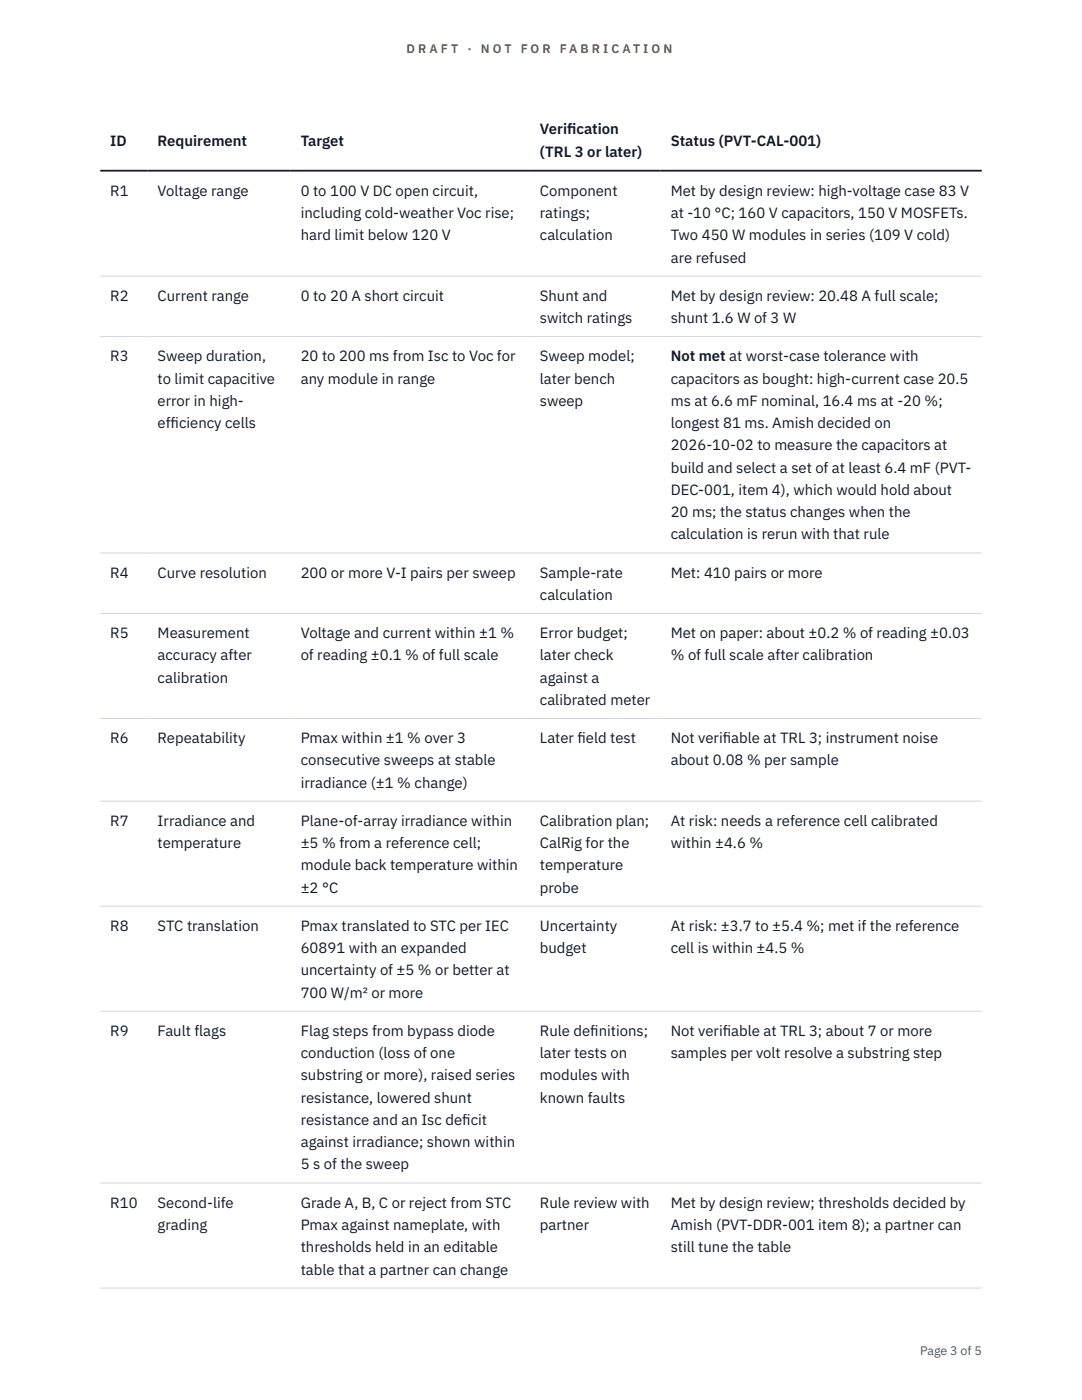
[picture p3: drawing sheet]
<svg xmlns="http://www.w3.org/2000/svg" width="216mm" height="279mm" viewBox="0 0 216 279" stroke-linecap="round" stroke-linejoin="round" font-family="sans-serif">
<defs><g id="words">
<g font-size="3" fill="#111827">
<text x="22" y="29.1">ID</text>
<text x="31.5" y="29.1">Requirement</text>
<text x="60" y="29.1">Target</text>
<text x="107.7" y="26.8">Verif</text>
<text x="113.2" y="26.8">ication</text>
<text x="133.8" y="29.1">Status (PVT-CAL-001)</text>
<text x="107.7" y="31.3">(TRL 3 or later)</text>
<text x="22" y="39.1">R1</text>
<text x="31.5" y="39.1">Voltage range</text>
<text x="60" y="39.1">0 to 100 V DC open circuit,</text>
<text x="107.7" y="39.1">Component</text>
<text x="133.8" y="39.1">Met by design review: high-voltage case 83 V</text>
<text x="60" y="43.5">including cold-weather Voc rise;</text>
<text x="60" y="48">hard limit below 120 V</text>
<text x="107.7" y="43.5">ratings;</text>
<text x="107.7" y="48">calculation</text>
<text x="133.8" y="43.5">at -10 °C; 160 V capacitors, 150 V MOSFETs.</text>
<text x="133.8" y="48">Two 450 W modules in series (109 V cold)</text>
<text x="133.8" y="52.4">are refused</text>
<text x="22" y="60">R2</text>
<text x="31.5" y="60">Current range</text>
<text x="60" y="60">0 to 20 A short circuit</text>
<text x="107.7" y="60">Shunt and</text>
<text x="107.7" y="64.5">switch ratings</text>
<text x="133.8" y="60">Met by design review: 20.48 A full scale;</text>
<text x="133.8" y="64.5">shunt 1.6 W of 3 W</text>
<text x="22" y="72.1">R3</text>
<text x="31.5" y="72.1">Sweep duration,</text>
<text x="31.5" y="76.5">to limit capacitive</text>
<text x="60" y="72.1">20 to 200 ms from Isc to Voc for</text>
<text x="60" y="76.5">any module in range</text>
<text x="107.7" y="72.1">Sweep model;</text>
<text x="107.7" y="76.5">later bench</text>
<text x="133.8" y="72.1">Not met at worst-case tolerance with</text>
<text x="133.8" y="76.5">capacitors as bought: high-current case 20.5</text>
<text x="31.5" y="81">error in high-</text>
<text x="107.7" y="81">sweep</text>
<text x="133.8" y="81">ms at 6.6 mF nominal, 16.4 ms at -20 %;</text>
<text x="31.5" y="85.4">eff</text>
<text x="34" y="85.4">iciency cells</text>
<text x="133.8" y="85.4">longest 81 ms. Amish decided on</text>
<text x="133.8" y="89.9">2026-10-02 to measure the capacitors at</text>
<text x="133.8" y="94.3">build and select a set of at least 6.4 mF (PVT-</text>
<text x="133.8" y="98.8">DEC-001, item 4), which would hold about</text>
<text x="133.8" y="103.2">20 ms; the status changes when the</text>
<text x="133.8" y="107.7">calculation is rerun with that rule</text>
<text x="22" y="115.3">R4</text>
<text x="31.5" y="115.3">Curve resolution</text>
<text x="60" y="115.3">200 or more V-I pairs per sweep</text>
<text x="107.7" y="115.3">Sample-rate</text>
<text x="107.7" y="119.7">calculation</text>
<text x="133.8" y="115.3">Met: 410 pairs or more</text>
<text x="22" y="127.3">R5</text>
<text x="31.5" y="127.3">Measurement</text>
<text x="31.5" y="131.8">accuracy after</text>
<text x="60" y="127.3">Voltage and current within ±1 %</text>
<text x="60" y="131.8">of reading ±0.1 % of full scale</text>
<text x="107.7" y="127.3">Error budget;</text>
<text x="107.7" y="131.8">later check</text>
<text x="133.8" y="127.3">Met on paper: about ±0.2 % of reading ±0.03</text>
<text x="133.8" y="131.8">% of full scale after calibration</text>
<text x="31.5" y="136.2">calibration</text>
<text x="107.7" y="136.2">against a</text>
<text x="107.7" y="140.7">calibrated meter</text>
<text x="22" y="148.3">R6</text>
<text x="31.5" y="148.3">Repeatability</text>
<text x="60" y="148.3">Pmax within ±1 % over 3</text>
<text x="107.7" y="148.3">Later f</text>
<text x="115.2" y="148.3">ield test</text>
<text x="133.8" y="148.3">Not verif</text>
<text x="144.2" y="148.3">iable at TRL 3; instrument noise</text>
<text x="60" y="152.7">consecutive sweeps at stable</text>
<text x="133.8" y="152.7">about 0.08 % per sample</text>
<text x="60" y="157.2">irradiance (±1 % change)</text>
<text x="22" y="164.8">R7</text>
<text x="31.5" y="164.8">Irradiance and</text>
<text x="60" y="164.8">Plane-of-array irradiance within</text>
<text x="107.7" y="164.8">Calibration plan;</text>
<text x="133.8" y="164.8">At risk: needs a reference cell calibrated</text>
<text x="31.5" y="169.3">temperature</text>
<text x="60" y="169.3">±5 % from a reference cell;</text>
<text x="60" y="173.7">module back temperature within</text>
<text x="107.7" y="169.3">CalRig for the</text>
<text x="107.7" y="173.7">temperature</text>
<text x="133.8" y="169.3">within ±4.6 %</text>
<text x="60" y="178.1">±2 °C</text>
<text x="107.7" y="178.1">probe</text>
<text x="22" y="185.8">R8</text>
<text x="31.5" y="185.8">STC translation</text>
<text x="60" y="185.8">Pmax translated to STC per IEC</text>
<text x="107.7" y="185.8">Uncertainty</text>
<text x="133.8" y="185.8">At risk: ±3.7 to ±5.4 %; met if the reference</text>
<text x="60" y="190.2">60891 with an expanded</text>
<text x="107.7" y="190.2">budget</text>
<text x="133.8" y="190.2">cell is within ±4.5 %</text>
<text x="60" y="194.7">uncertainty of ±5 % or better at</text>
<text x="60" y="199.1">700 W/m² or more</text>
<text x="22" y="206.7">R9</text>
<text x="31.5" y="206.7">Fault flags</text>
<text x="60" y="206.7">Flag steps from bypass diode</text>
<text x="107.7" y="206.7">Rule def</text>
<text x="117.8" y="206.7">initions;</text>
<text x="133.8" y="206.7">Not verif</text>
<text x="144.2" y="206.7">iable at TRL 3; about 7 or more</text>
<text x="60" y="211.2">conduction (loss of one</text>
<text x="60" y="215.6">substring or more), raised series</text>
<text x="107.7" y="211.2">later tests on</text>
<text x="107.7" y="215.6">modules with</text>
<text x="133.8" y="211.2">samples per volt resolve a substring step</text>
<text x="60" y="220.1">resistance, lowered shunt</text>
<text x="107.7" y="220.1">known faults</text>
<text x="60" y="224.5">resistance and an Isc def</text>
<text x="92.2" y="224.5">icit</text>
<text x="60" y="229">against irradiance; shown within</text>
<text x="60" y="233.4">5 s of the sweep</text>
<text x="22" y="241">R10</text>
<text x="31.5" y="241">Second-life</text>
<text x="31.5" y="245.5">grading</text>
<text x="60" y="241">Grade A, B, C or reject from STC</text>
<text x="60" y="245.5">Pmax against nameplate, with</text>
<text x="107.7" y="241">Rule review with</text>
<text x="107.7" y="245.5">partner</text>
<text x="133.8" y="241">Met by design review; thresholds decided by</text>
<text x="133.8" y="245.5">Amish (PVT-DDR-001 item 8); a partner can</text>
<text x="60" y="249.9">thresholds held in an editable</text>
<text x="133.8" y="249.9">still tune the table</text>
<text x="60" y="254.4">table that a partner can change</text>
</g>
<g font-size="2.5" fill="#b45309">
<text x="81.1" y="10.5">D R A F T</text>
<text x="93.3" y="10.5">·</text>
<text x="95.9" y="10.5">N O T</text>
<text x="103.9" y="10.5">F O R</text>
<text x="111.7" y="10.5">F A B R I C A T I O N</text>
</g>
<text font-size="2.5" fill="#4b5563" x="183.6" y="270.3">Page 3 of 5</text>
</g></defs>
<path d="M20 55.1h175.9M20 67.2h175.9M20 110.4h175.9M20 122.4h175.9M20 143.4h175.9M20 159.9h175.9M20 180.8h175.9M20 201.8h175.9M20 236.1h175.9M20 257.1h175.9" fill="none" stroke="#d1d5db" stroke-width=".2"/>
<path d="M20 34.1h175.9" fill="none" stroke="#111827" stroke-width=".35"/>
<use href="#words"/>
</svg>
